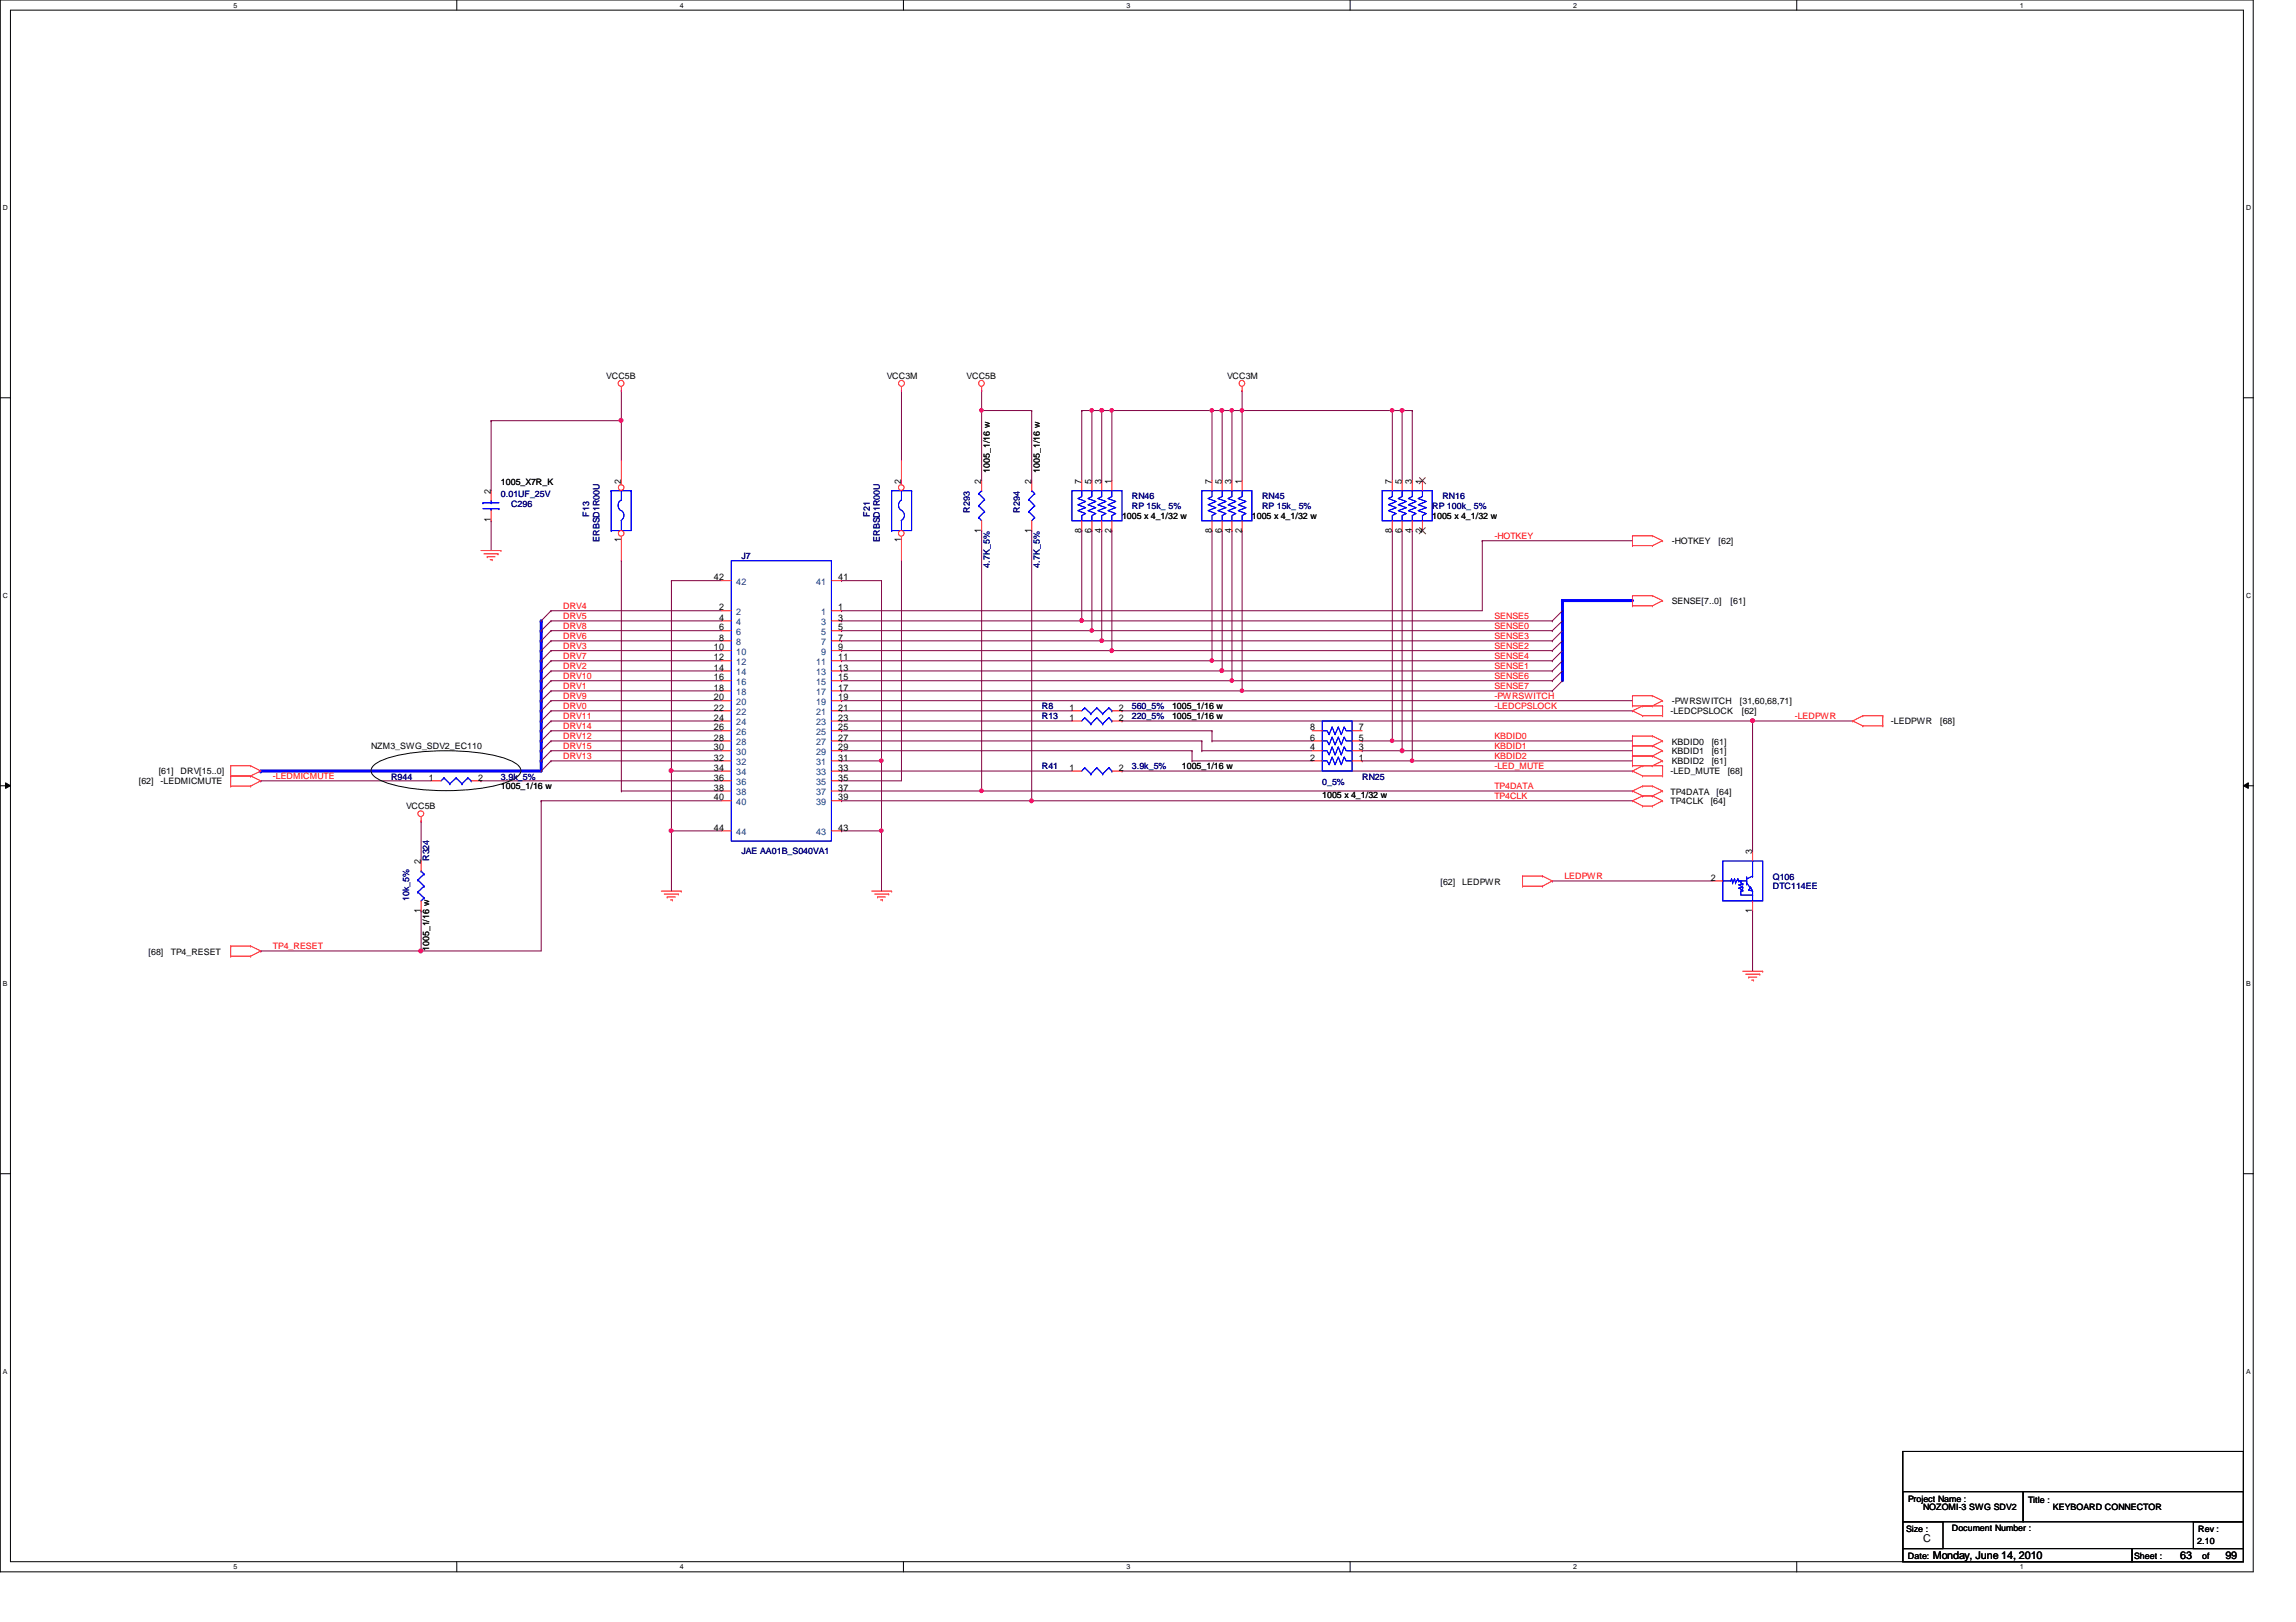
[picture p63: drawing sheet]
<svg xmlns="http://www.w3.org/2000/svg" width="297mm" height="210mm" viewBox="0 0 297 210" stroke-linecap="round" stroke-linejoin="round" font-family="sans-serif">
<defs><g id="words">
<g font-size="1.4">
<text x="248.8" y="199.5">C</text>
<text x="250.1" y="201.7">Monday, June 14, 2010</text>
<text x="282.1" y="201.7">63</text>
<text x="287.9" y="201.7">99</text>
</g>
<g font-size="1.2">
<text x="63.5" y="63.9" transform="rotate(-90 63.5 63.9)">2</text>
<text x="80.3" y="62.6" transform="rotate(-90 80.3 62.6)">2</text>
<text x="116.6" y="62.6" transform="rotate(-90 116.6 62.6)">2</text>
<text x="127" y="62.6" transform="rotate(-90 127 62.6)">2</text>
<text x="133.4" y="62.6" transform="rotate(-90 133.4 62.6)">2</text>
<text x="139.9" y="62.6" transform="rotate(-90 139.9 62.6)">7</text>
<text x="141.2" y="62.6" transform="rotate(-90 141.2 62.6)">5</text>
<text x="142.5" y="62.6" transform="rotate(-90 142.5 62.6)">3</text>
<text x="143.8" y="62.6" transform="rotate(-90 143.8 62.6)">1</text>
<text x="156.8" y="62.6" transform="rotate(-90 156.8 62.6)">7</text>
<text x="158.1" y="62.6" transform="rotate(-90 158.1 62.6)">5</text>
<text x="159.3" y="62.6" transform="rotate(-90 159.3 62.6)">3</text>
<text x="160.7" y="62.6" transform="rotate(-90 160.7 62.6)">1</text>
<text x="180.1" y="62.6" transform="rotate(-90 180.1 62.6)">7</text>
<text x="181.4" y="62.6" transform="rotate(-90 181.4 62.6)">5</text>
<text x="182.7" y="62.6" transform="rotate(-90 182.7 62.6)">3</text>
<text x="184" y="62.6" transform="rotate(-90 184 62.6)">1</text>
<text x="63.5" y="67.6" transform="rotate(-90 63.5 67.6)">1</text>
<text x="80.3" y="70.2" transform="rotate(-90 80.3 70.2)">1</text>
<text x="116.6" y="70.2" transform="rotate(-90 116.6 70.2)">1</text>
<text x="127" y="68.9" transform="rotate(-90 127 68.9)">1</text>
<text x="133.4" y="68.9" transform="rotate(-90 133.4 68.9)">1</text>
<text x="139.9" y="68.9" transform="rotate(-90 139.9 68.9)">8</text>
<text x="141.2" y="68.9" transform="rotate(-90 141.2 68.9)">6</text>
<text x="142.5" y="68.9" transform="rotate(-90 142.5 68.9)">4</text>
<text x="143.8" y="68.9" transform="rotate(-90 143.8 68.9)">2</text>
<text x="156.8" y="68.9" transform="rotate(-90 156.8 68.9)">8</text>
<text x="158.1" y="68.9" transform="rotate(-90 158.1 68.9)">6</text>
<text x="159.3" y="68.9" transform="rotate(-90 159.3 68.9)">4</text>
<text x="160.7" y="68.9" transform="rotate(-90 160.7 68.9)">2</text>
<text x="180.1" y="68.9" transform="rotate(-90 180.1 68.9)">8</text>
<text x="181.4" y="68.9" transform="rotate(-90 181.4 68.9)">6</text>
<text x="182.7" y="68.9" transform="rotate(-90 182.7 68.9)">4</text>
<text x="184" y="68.9" transform="rotate(-90 184 68.9)">2</text>
<text x="92.4" y="75.1">42</text>
<text x="108.5" y="75.1">41</text>
<text x="93" y="82.9">8</text>
<text x="93" y="81.6">6</text>
<text x="93" y="80.3">4</text>
<text x="93" y="79">2</text>
<text x="108.5" y="81.6">5</text>
<text x="108.5" y="79">1</text>
<text x="108.5" y="80.3">3</text>
<text x="108.5" y="82.9">7</text>
<text x="92.4" y="89.4">18</text>
<text x="92.4" y="88.1">16</text>
<text x="92.4" y="86.8">14</text>
<text x="92.4" y="85.5">12</text>
<text x="92.4" y="84.2">10</text>
<text x="108.5" y="89.4">17</text>
<text x="108.5" y="88.1">15</text>
<text x="108.5" y="86.8">13</text>
<text x="108.5" y="85.5">11</text>
<text x="108.5" y="84.2">9</text>
<text x="92.4" y="95.8">28</text>
<text x="92.4" y="94.5">26</text>
<text x="92.4" y="93.3">24</text>
<text x="92.4" y="91.9">22</text>
<text x="92.4" y="90.6">20</text>
<text x="108.5" y="95.8">27</text>
<text x="108.5" y="94.5">25</text>
<text x="108.5" y="93.3">23</text>
<text x="108.5" y="91.9">21</text>
<text x="108.5" y="90.6">19</text>
<text x="138.4" y="91.9">1</text>
<text x="138.4" y="93.3">1</text>
<text x="144.7" y="91.9">2</text>
<text x="144.7" y="93.3">2</text>
<text x="169.5" y="95.8">6</text>
<text x="169.5" y="94.5">8</text>
<text x="175.8" y="95.8">5</text>
<text x="175.8" y="94.5">7</text>
<text x="55.5" y="101">1</text>
<text x="61.8" y="101">2</text>
<text x="92.4" y="101">36</text>
<text x="92.4" y="99.7">34</text>
<text x="92.4" y="98.4">32</text>
<text x="92.4" y="97.1">30</text>
<text x="108.5" y="101">35</text>
<text x="108.5" y="99.7">33</text>
<text x="108.5" y="98.4">31</text>
<text x="108.5" y="97.1">29</text>
<text x="138.4" y="99.7">1</text>
<text x="144.7" y="99.7">2</text>
<text x="169.5" y="98.4">2</text>
<text x="169.5" y="97.1">4</text>
<text x="175.8" y="98.4">1</text>
<text x="175.8" y="97.1">3</text>
<text x="92.4" y="107.5">44</text>
<text x="92.4" y="103.6">40</text>
<text x="92.4" y="102.3">38</text>
<text x="108.5" y="107.5">43</text>
<text x="108.5" y="103.6">39</text>
<text x="108.5" y="102.3">37</text>
<text x="54.4" y="111.8" transform="rotate(-90 54.4 111.8)">2</text>
<text x="221.3" y="114">2</text>
<text x="226.7" y="110.5" transform="rotate(-90 226.7 110.5)">3</text>
<text x="54.4" y="118.1" transform="rotate(-90 54.4 118.1)">1</text>
<text x="226.7" y="118.1" transform="rotate(-90 226.7 118.1)">1</text>
</g>
<g font-size="1.2" fill="#004080">
<text x="95.2" y="75.7">42</text>
<text x="105.6" y="75.7">41</text>
<text x="95.2" y="83.5">8</text>
<text x="95.2" y="82.2">6</text>
<text x="95.2" y="80.9">4</text>
<text x="95.2" y="79.6">2</text>
<text x="106.3" y="82.2">5</text>
<text x="106.3" y="79.6">1</text>
<text x="106.3" y="80.9">3</text>
<text x="106.3" y="83.5">7</text>
<text x="95.2" y="90">18</text>
<text x="95.2" y="88.6">16</text>
<text x="95.2" y="87.4">14</text>
<text x="95.2" y="86.1">12</text>
<text x="95.2" y="84.8">10</text>
<text x="105.6" y="90">17</text>
<text x="105.6" y="88.6">15</text>
<text x="105.6" y="87.4">13</text>
<text x="105.6" y="86.1">11</text>
<text x="106.3" y="84.8">9</text>
<text x="95.2" y="95.1">26</text>
<text x="95.2" y="93.9">24</text>
<text x="95.2" y="92.5">22</text>
<text x="95.2" y="91.2">20</text>
<text x="105.6" y="95.1">25</text>
<text x="105.6" y="93.9">23</text>
<text x="105.6" y="92.5">21</text>
<text x="105.6" y="91.2">19</text>
<text x="95.2" y="101.6">36</text>
<text x="95.2" y="100.3">34</text>
<text x="95.2" y="99">32</text>
<text x="95.2" y="97.7">30</text>
<text x="95.2" y="96.4">28</text>
<text x="105.6" y="101.6">35</text>
<text x="105.6" y="100.3">33</text>
<text x="105.6" y="99">31</text>
<text x="105.6" y="97.7">29</text>
<text x="105.6" y="96.4">27</text>
<text x="95.2" y="104.2">40</text>
<text x="95.2" y="102.9">38</text>
<text x="105.6" y="104.2">39</text>
<text x="105.6" y="102.9">37</text>
<text x="95.2" y="108.1">44</text>
<text x="105.6" y="108.1">43</text>
</g>
<g font-size="1.1">
<text x="78.4" y="49.1">VCC5B</text>
<text x="114.7" y="49.1">VCC3M</text>
<text x="125" y="49.1">VCC5B</text>
<text x="158.7" y="49.1">VCC3M</text>
<text x="64.8" y="62.8">1005_X7R_K</text>
<text x="128.1" y="61.2" transform="rotate(-90 128.1 61.2)">1005_1/16 w</text>
<text x="134.5" y="61.2" transform="rotate(-90 134.5 61.2)">1005_1/16 w</text>
<text x="145.2" y="67.2">1005 x 4_1/32 w</text>
<text x="162" y="67.2">1005 x 4_1/32 w</text>
<text x="185.3" y="67.2">1005 x 4_1/32 w</text>
<text x="216.3" y="70.4">-HOTKEY</text>
<text x="222.3" y="70.4">[62]</text>
<text x="216.3" y="78.2">SENSE[7..0]</text>
<text x="223.9" y="78.2">[61]</text>
<text x="151.6" y="91.8">1005_1/16 w</text>
<text x="151.6" y="93.1">1005_1/16 w</text>
<text x="216.1" y="92.5">-LEDCPSLOCK</text>
<text x="216.3" y="91.1">-PWRSWITCH</text>
<text x="225.1" y="91.1">[31,60,68,71]</text>
<text x="225.3" y="92.5">[62]</text>
<text x="244.6" y="93.7">-LEDPWR</text>
<text x="251" y="93.7">[68]</text>
<text x="17.9" y="101.5">[62]</text>
<text x="20.5" y="100.2">[61]</text>
<text x="20.8" y="101.5">-LEDMICMUTE</text>
<text x="23.4" y="100.2">DRV[15..0]</text>
<text x="48" y="97">NZM3_SWG_SDV2_EC110</text>
<text x="152.9" y="99.6">1005_1/16 w</text>
<text x="216.1" y="100.2">-LED_MUTE</text>
<text x="216.3" y="96.4">KBDID0</text>
<text x="216.3" y="97.6">KBDID1</text>
<text x="216.3" y="98.9">KBDID2</text>
<text x="221.4" y="96.4">[61]</text>
<text x="221.4" y="97.6">[61]</text>
<text x="221.4" y="98.9">[61]</text>
<text x="223.5" y="100.2">[68]</text>
<text x="52.5" y="104.7">VCC5B</text>
<text x="64.8" y="102.2">1005_1/16 w</text>
<text x="171.1" y="103.2">1005 x 4_1/32 w</text>
<text x="216.1" y="104.1">TP4CLK</text>
<text x="216.1" y="102.8">TP4DATA</text>
<text x="221.3" y="104.1">[64]</text>
<text x="222.1" y="102.8">[64]</text>
<text x="186.3" y="114.5">[62]</text>
<text x="189.2" y="114.5">LEDPWR</text>
<text x="19.2" y="123.5">[68]</text>
<text x="22.1" y="123.5">TP4_RESET</text>
<text x="55.5" y="123.1" transform="rotate(-90 55.5 123.1)">1005_1/16 w</text>
<text x="246.8" y="194.4">Project Name :</text>
<text x="248.8" y="195.4">NOZOMI-3 SWG SDV2</text>
<text x="262.4" y="194.5">Title :</text>
<text x="265.6" y="195.4">KEYBOARD CONNECTOR</text>
<text x="246.6" y="198.3">Size :</text>
<text x="246.8" y="201.8">Date:</text>
<text x="252.5" y="198.2">Document Number :</text>
<text x="276.1" y="201.8">Sheet :</text>
<text x="284.3" y="199.8">2.10</text>
<text x="284.4" y="198.3">Rev :</text>
<text x="284.9" y="201.8">of</text>
</g>
<g font-size="1.1" fill="#000080">
<text x="64.8" y="64.3">0.01UF_25V</text>
<text x="66.1" y="65.6">C296</text>
<text x="146.4" y="64.6">RN46</text>
<text x="146.4" y="65.9">RP 15k_ 5%</text>
<text x="163.3" y="64.6">RN45</text>
<text x="163.3" y="65.9">RP 15k_ 5%</text>
<text x="185.3" y="65.9">RP 100k_ 5%</text>
<text x="186.6" y="64.6">RN16</text>
<text x="76.2" y="66.8" transform="rotate(-90 76.2 66.8)">F13</text>
<text x="77.6" y="70.1" transform="rotate(-90 77.6 70.1)">ERBSD1R00U</text>
<text x="112.5" y="66.8" transform="rotate(-90 112.5 66.8)">F21</text>
<text x="113.8" y="70.1" transform="rotate(-90 113.8 70.1)">ERBSD1R00U</text>
<text x="125.5" y="66.3" transform="rotate(-90 125.5 66.3)">R293</text>
<text x="131.9" y="66.3" transform="rotate(-90 131.9 66.3)">R294</text>
<text x="95.9" y="72.3">J7</text>
<text x="128.1" y="73.4" transform="rotate(-90 128.1 73.4)">4.7K_5%</text>
<text x="134.5" y="73.4" transform="rotate(-90 134.5 73.4)">4.7K_5%</text>
<text x="134.8" y="91.8">R8</text>
<text x="134.8" y="93.1">R13</text>
<text x="146.4" y="91.8">560_5%</text>
<text x="146.4" y="93.1">220_5%</text>
<text x="50.6" y="100.9">R944</text>
<text x="64.8" y="100.9">3.9k_5%</text>
<text x="134.8" y="99.6">R41</text>
<text x="146.4" y="99.6">3.9k_5%</text>
<text x="171.1" y="101.6">0_5%</text>
<text x="176.2" y="100.9">RN25</text>
<text x="55.5" y="111.4" transform="rotate(-90 55.5 111.4)">R324</text>
<text x="95.9" y="110.6">JAE AA01B_S040VA1</text>
<text x="229.4" y="113.8">Q106</text>
<text x="52.9" y="116.6" transform="rotate(-90 52.9 116.6)">10k_5%</text>
<text x="229.4" y="115.1">DTC114EE</text>
</g>
<g font-size="1.1" fill="#f00">
<text x="193.3" y="69.7">-HOTKEY</text>
<text x="72.9" y="78.8">DRV4</text>
<text x="72.9" y="80.1">DRV5</text>
<text x="72.9" y="81.4">DRV8</text>
<text x="72.9" y="82.7">DRV6</text>
<text x="72.9" y="83.9">DRV3</text>
<text x="193.3" y="80.1">SENSE5</text>
<text x="193.3" y="81.4">SENSE0</text>
<text x="193.3" y="82.7">SENSE3</text>
<text x="193.3" y="83.9">SENSE2</text>
<text x="72.9" y="85.3">DRV7</text>
<text x="72.9" y="86.6">DRV2</text>
<text x="72.9" y="87.8">DRV10</text>
<text x="72.9" y="89.2">DRV1</text>
<text x="193.3" y="85.3">SENSE4</text>
<text x="193.3" y="86.6">SENSE1</text>
<text x="193.3" y="87.8">SENSE6</text>
<text x="193.3" y="89.2">SENSE7</text>
<text x="72.9" y="90.4">DRV9</text>
<text x="72.9" y="91.7">DRV0</text>
<text x="72.9" y="93">DRV11</text>
<text x="72.9" y="94.3">DRV14</text>
<text x="72.9" y="95.6">DRV12</text>
<text x="193.3" y="91.7">-LEDCPSLOCK</text>
<text x="193.3" y="90.4">-PWRSWITCH</text>
<text x="193.3" y="95.6">KBDID0</text>
<text x="232.2" y="93">-LEDPWR</text>
<text x="35.3" y="100.8">-LEDMICMUTE</text>
<text x="72.9" y="96.9">DRV15</text>
<text x="72.9" y="98.2">DRV13</text>
<text x="193.3" y="99.5">-LED_MUTE</text>
<text x="193.3" y="96.9">KBDID1</text>
<text x="193.3" y="98.2">KBDID2</text>
<text x="193.3" y="102.1">TP4DATA</text>
<text x="193.3" y="103.4">TP4CLK</text>
<text x="202.4" y="113.7">LEDPWR</text>
<text x="35.3" y="122.8">TP4_RESET</text>
</g>
<g font-size=".9">
<text x="30.2" y="1">5</text>
<text x="88" y="1">4</text>
<text x="145.8" y="1">3</text>
<text x="203.5" y="1">2</text>
<text x="261.3" y="1">1</text>
<text x=".4" y="27.2">D</text>
<text x="290.6" y="27.2">D</text>
<text x=".4" y="77.3">C</text>
<text x="290.6" y="77.3">C</text>
<text x=".4" y="127.6">B</text>
<text x="290.6" y="127.6">B</text>
<text x=".4" y="177.8">A</text>
<text x="290.6" y="177.8">A</text>
<text x="30.2" y="203.1">5</text>
<text x="88" y="203.1">4</text>
<text x="145.8" y="203.1">3</text>
<text x="203.5" y="203.1">2</text>
<text x="261.3" y="203.1">1</text>
</g>
</g></defs>
<path d="M0 0h291.5v203.4h-291.5zM1.4 1.3h288.8v200.8h-288.8z" fill="none" stroke="#000" stroke-width=".13"/>
<g fill="#fff">
<path d="M30.2 .2h.5v1h-.5z"/>
<path d="M30.2 202.3h.5v1h-.5z"/>
</g>
<path d="M59.1 0v1.3M59.1 202.1v1.3" fill="none" stroke="#000" stroke-width=".13"/>
<g fill="#fff">
<path d="M88 .2h.5v1h-.5z"/>
<path d="M88 202.3h.5v1h-.5z"/>
</g>
<path d="M116.9 0v1.3M116.9 202.1v1.3" fill="none" stroke="#000" stroke-width=".13"/>
<g fill="#fff">
<path d="M145.8 .2h.5v1h-.5z"/>
<path d="M145.8 202.3h.5v1h-.5z"/>
</g>
<path d="M174.7 0v1.3M174.7 202.1v1.3" fill="none" stroke="#000" stroke-width=".13"/>
<g fill="#fff">
<path d="M203.5 .2h.5v1h-.5z"/>
<path d="M203.5 202.3h.5v1h-.5z"/>
</g>
<path d="M232.4 0v1.3M232.4 202.1v1.3" fill="none" stroke="#000" stroke-width=".13"/>
<g fill="#fff">
<path d="M261.3 .2h.5v1h-.5z"/>
<path d="M261.3 202.3h.5v1h-.5z"/>
<path d="M.4 26.4h.6v1h-.6z"/>
<path d="M290.6 26.4h.6v1h-.6z"/>
<path d="M.4 76.5h.6v1.1h-.6z"/>
<path d="M290.6 76.5h.6v1.1h-.6z"/>
</g>
<path d="M0 51.5h1.4M290.2 51.5h1.3" fill="none" stroke="#000" stroke-width=".13"/>
<g fill="#fff">
<path d="M.4 126.7h.6v1.1h-.6z"/>
<path d="M290.6 126.7h.6v1.1h-.6z"/>
</g>
<path d="M0 101.7h1.4M.7 101.3l.7 .4-.7 .3zM290.2 101.7l.7-.4v.7zM290.2 101.7h1.3" fill="none" stroke="#000" stroke-width=".13"/>
<path d="M.7 101.3l.7 .4-.7 .3zM290.2 101.7l.7-.4v.7z" fill="#000"/>
<g fill="#fff">
<path d="M.4 177h.5v1h-.5z"/>
<path d="M290.6 177h.5v1h-.5z"/>
</g>
<path d="M0 151.9h1.4M290.2 151.9h1.3" fill="none" stroke="#000" stroke-width=".13"/>
<path d="M116.6 50.5h.1M116.6 50.5v9.1M86.9 107.5h.1M86.9 107.5v7.8" fill="none" stroke="#800040" stroke-width=".13"/>
<circle cx="86.8" cy="107.5" r=".25" fill="#f0f"/>
<circle cx="86.8" cy="107.5" r=".25" fill="none" stroke="#f0f" stroke-width=".13"/>
<path d="M63.5 67.4h.1M63.5 67.4v3.8M86.9 75.1h.1M86.9 75.1h6.4M86.9 99.8h.1M86.9 99.8v7.7M86.9 107.5h.1M86.9 107.5h6.4" fill="none" stroke="#800040" stroke-width=".13"/>
<circle cx="86.8" cy="99.7" r=".26" fill="#f0f"/>
<circle cx="86.8" cy="99.7" r=".26" fill="none" stroke="#f0f" stroke-width=".13"/>
<g fill="none" stroke="#800040" stroke-width=".13">
<path d="M71.3 79h.1M71.3 79h22M86.9 75.1h.1M86.9 75.1v24.7M71.3 80.3h.1M71.3 81.6h.1M71.3 82.9h.1M71.3 84.2h.1M71.3 85.5h.1M71.3 86.8h.1M71.3 88.1h.1M71.3 89.4h.1"/>
<path d="M71.3 90.7h.1M71.3 92h.1M71.3 93.3h.1M71.3 94.6h.1M71.3 95.9h.1M71.3 97.2h.1M71.3 98.5h.1M71.3 80.3h22M71.3 81.6h22M71.3 82.9h22M71.3 84.2h22M71.3 85.5h22"/>
<path d="M71.3 86.8h22M71.3 88.1h22M71.3 89.4h22M71.3 90.7h22M71.3 92h22M71.3 93.3h22M71.3 94.6h22M71.3 95.9h22M71.3 97.2h22M71.3 98.5h22M86.9 99.8h.1M86.9 99.8h6.4"/>
</g>
<path d="M33.7 99.8h36.3" fill="none" stroke="#00f" stroke-width=".38"/>
<circle cx="33.7" cy="99.8" r=".19" fill="#00f"/>
<path d="M33.7 101h.1M33.7 101h22M62.2 101h.1M62.2 101h31.1M70 103.6h.1M70 103.6h23.3M70 103.6v19.5h-15.5M54.5 123.1h.1" fill="none" stroke="#800040" stroke-width=".13"/>
<circle cx="54.4" cy="123.1" r=".26" fill="#f0f"/>
<circle cx="54.4" cy="123.1" r=".26" fill="none" stroke="#f0f" stroke-width=".13"/>
<g fill="none" stroke="#800040" stroke-width=".13">
<path d="M63.5 54.4h.1M63.5 54.4h16.9M80.4 54.4h.1M80.4 54.4v5.2M80.4 72.6h.1M80.4 72.6v29.8M54.5 117.9h.1M54.5 106.3h.1M54.5 106.3v5.1M54.5 117.9v5.2h-20.8M80.4 102.4h.1M80.4 102.4h12.9"/>
<path d="M33.7 123.1h.1"/>
</g>
<circle cx="80.3" cy="54.4" r=".26" fill="#f0f"/>
<circle cx="80.3" cy="54.4" r=".26" fill="none" stroke="#f0f" stroke-width=".13"/>
<g fill="none" stroke="#800040" stroke-width=".13">
<path d="M63.5 54.4h.1M63.5 54.4v9.1M80.4 50.5h.1M80.4 50.5v3.9M108.9 75.1h.1M108.9 75.1h5.1M114 75.1h.1M114 75.1v23.4M116.6 72.6h.1M116.6 72.6v28.4h-7.7M108.9 101h.1M108.9 107.5h.1"/>
<path d="M108.9 107.5h5.1M114 107.5h.1M114 107.5v7.8"/>
</g>
<path d="M113.8 107.3h.4l.1 .2-.1 .2h-.2h-.2z" fill-rule="evenodd" fill="#f0f"/>
<path d="M113.8 107.3h.4l.1 .2-.1 .2h-.2h-.2z" fill="none" stroke="#f0f" stroke-width=".13"/>
<path d="M127 53.1h.1M127 53.1v9.1M108.9 98.5h.1M108.9 98.5h5.1" fill="none" stroke="#800040" stroke-width=".13"/>
<path d="M126.8 52.9h.3l.1 .2-.1 .2h-.1h-.2z" fill-rule="evenodd" fill="#f0f"/>
<path d="M126.8 52.9h.3l.1 .2-.1 .2h-.1h-.2z" fill="none" stroke="#f0f" stroke-width=".13"/>
<path d="M127 53.1h.1M127 50.5h.1M127 50.5v2.6M127 53.1h6.5M133.5 53.1h.1M133.5 53.1v9.1M127 68.7h.1M127 68.7v33.7h-18.1M133.5 68.7h.1M133.5 68.7v34.9h-24.6M108.9 102.4h.1M108.9 103.6h.1" fill="none" stroke="#800040" stroke-width=".13"/>
<path d="M202.1 77.7h9.1" fill="none" stroke="#00f" stroke-width=".38"/>
<circle cx="202.1" cy="77.7" r=".19" fill="#00f"/>
<path d="M108.9 79h.1M191.8 70h.1M191.8 70v9h-82.9M191.8 70h19.4M114 98.5h.1M114 98.5v9" fill="none" stroke="#800040" stroke-width=".13"/>
<path d="M113.8 98.3h.4l.1 .1-.1 .2-.2 .1-.2-.1z" fill-rule="evenodd" fill="#f0f"/>
<path d="M113.8 98.3h.4l.1 .1-.1 .2-.2 .1-.2-.1z" fill="none" stroke="#f0f" stroke-width=".13"/>
<path d="M140 80.3h.1M140 80.3h60.8" fill="none" stroke="#800040" stroke-width=".13"/>
<path d="M139.8 80.1h.1l.2 .1v.3l-.2 .1-.1-.1z" fill-rule="evenodd" fill="#f0f"/>
<path d="M139.8 80.1h.1l.2 .1v.3l-.2 .1-.1-.1z" fill="none" stroke="#f0f" stroke-width=".13"/>
<path d="M141.3 81.6h.1M141.3 81.6h59.5" fill="none" stroke="#800040" stroke-width=".13"/>
<path d="M141.1 81.4h.3l.1 .2-.1 .2h-.2h-.1z" fill-rule="evenodd" fill="#f0f"/>
<path d="M141.1 81.4h.3l.1 .2-.1 .2h-.2h-.1z" fill="none" stroke="#f0f" stroke-width=".13"/>
<path d="M142.5 82.9h.1M142.5 82.9h58.3" fill="none" stroke="#800040" stroke-width=".13"/>
<circle cx="142.5" cy="82.9" r=".25" fill="#f0f"/>
<circle cx="142.5" cy="82.9" r=".25" fill="none" stroke="#f0f" stroke-width=".13"/>
<path d="M143.8 84.2h.1M143.8 84.2h57" fill="none" stroke="#800040" stroke-width=".13"/>
<path d="M143.6 84l.2-.1 .2 .2v.3l-.2 .1-.2-.1z" fill-rule="evenodd" fill="#f0f"/>
<path d="M143.6 84l.2-.1 .2 .2v.3l-.2 .1-.2-.1z" fill="none" stroke="#f0f" stroke-width=".13"/>
<path d="M156.8 85.5h.1M156.8 85.5h44" fill="none" stroke="#800040" stroke-width=".13"/>
<path d="M156.6 85.3h.3l.1 .2-.1 .1-.1 .1-.2-.1z" fill-rule="evenodd" fill="#f0f"/>
<path d="M156.6 85.3h.3l.1 .2-.1 .1-.1 .1-.2-.1z" fill="none" stroke="#f0f" stroke-width=".13"/>
<path d="M158.1 86.8h.1M158.1 86.8h42.7" fill="none" stroke="#800040" stroke-width=".13"/>
<circle cx="158.1" cy="86.8" r=".26" fill="#f0f"/>
<circle cx="158.1" cy="86.8" r=".26" fill="none" stroke="#f0f" stroke-width=".13"/>
<path d="M159.4 88.1h.1M159.4 88.1h41.4" fill="none" stroke="#800040" stroke-width=".13"/>
<path d="M159.2 87.9h.3l.1 .2-.1 .1-.2 .1-.1-.1z" fill-rule="evenodd" fill="#f0f"/>
<path d="M159.2 87.9h.3l.1 .2-.1 .1-.2 .1-.1-.1z" fill="none" stroke="#f0f" stroke-width=".13"/>
<path d="M140 53.1h.1M140 53.1v9.1M141.3 53.1h.1M141.3 53.1h1.2M160.7 53.1h.1M160.7 53.1v9.1" fill="none" stroke="#800040" stroke-width=".13"/>
<path d="M160.5 52.9h.3l.1 .2-.1 .2h-.1h-.2z" fill-rule="evenodd" fill="#f0f"/>
<path d="M160.5 52.9h.3l.1 .2-.1 .2h-.1h-.2z" fill="none" stroke="#f0f" stroke-width=".13"/>
<path d="M159.4 53.1h.1M159.4 53.1v9.1" fill="none" stroke="#800040" stroke-width=".13"/>
<path d="M159.2 52.9h.3l.1 .2-.1 .2h-.2h-.1z" fill-rule="evenodd" fill="#f0f"/>
<path d="M159.2 52.9h.3l.1 .2-.1 .2h-.2h-.1z" fill="none" stroke="#f0f" stroke-width=".13"/>
<path d="M158.1 53.1h.1M158.1 53.1v9.1" fill="none" stroke="#800040" stroke-width=".13"/>
<circle cx="158.1" cy="53.1" r=".25" fill="#f0f"/>
<circle cx="158.1" cy="53.1" r=".25" fill="none" stroke="#f0f" stroke-width=".13"/>
<path d="M156.8 53.1h.1M156.8 53.1v9.1" fill="none" stroke="#800040" stroke-width=".13"/>
<path d="M156.6 52.9h.3l.1 .2-.1 .2h-.1h-.2z" fill-rule="evenodd" fill="#f0f"/>
<path d="M156.6 52.9h.3l.1 .2-.1 .2h-.1h-.2z" fill="none" stroke="#f0f" stroke-width=".13"/>
<path d="M143.8 53.1h.1M143.8 53.1v9.1" fill="none" stroke="#800040" stroke-width=".13"/>
<path d="M143.6 52.9h.4l.1 .2-.1 .2h-.2h-.2z" fill-rule="evenodd" fill="#f0f"/>
<path d="M143.6 52.9h.4l.1 .2-.1 .2h-.2h-.2z" fill="none" stroke="#f0f" stroke-width=".13"/>
<path d="M142.5 53.1h.1M142.5 53.1v9.1" fill="none" stroke="#800040" stroke-width=".13"/>
<circle cx="142.5" cy="53.1" r=".25" fill="#f0f"/>
<circle cx="142.5" cy="53.1" r=".25" fill="none" stroke="#f0f" stroke-width=".13"/>
<path d="M141.3 53.1h.1M141.3 53.1v9.1M160.7 53.1h.1M160.7 53.1h19.4" fill="none" stroke="#800040" stroke-width=".13"/>
<path d="M141.1 52.9h.3l.1 .2-.1 .2h-.2h-.1z" fill-rule="evenodd" fill="#f0f"/>
<path d="M141.1 52.9h.3l.1 .2-.1 .2h-.2h-.1z" fill="none" stroke="#f0f" stroke-width=".13"/>
<path d="M127 102.4h.1M127 102.4h84.2" fill="none" stroke="#800040" stroke-width=".13"/>
<path d="M126.8 102.2h.3l.1 .1-.1 .2-.1 .1-.2-.1z" fill-rule="evenodd" fill="#f0f"/>
<path d="M126.8 102.2h.3l.1 .1-.1 .2-.1 .1-.2-.1z" fill="none" stroke="#f0f" stroke-width=".13"/>
<path d="M133.5 103.6h.1M133.5 103.6h77.7" fill="none" stroke="#800040" stroke-width=".13"/>
<path d="M133.3 103.4h.1l.2 .1v.3l-.2 .1-.1-.1z" fill-rule="evenodd" fill="#f0f"/>
<path d="M133.3 103.4h.1l.2 .1v.3l-.2 .1-.1-.1z" fill="none" stroke="#f0f" stroke-width=".13"/>
<path d="M108.9 99.8h.1M108.9 99.8h29.8M145.2 99.8h.1M145.2 99.8h66M160.7 89.4h.1M160.7 89.4h40.1" fill="none" stroke="#800040" stroke-width=".13"/>
<path d="M160.5 89.2h.3l.1 .2-.1 .1-.1 .1-.2-.1z" fill-rule="evenodd" fill="#f0f"/>
<path d="M160.5 89.2h.3l.1 .2-.1 .1-.1 .1-.2-.1z" fill="none" stroke="#f0f" stroke-width=".13"/>
<path d="M181.4 53.1h.1M181.4 53.1v9.1M182.7 53.1h.1M182.7 53.1v9.1" fill="none" stroke="#800040" stroke-width=".13"/>
<circle cx="181.4" cy="53.1" r=".25" fill="#f0f"/>
<circle cx="181.4" cy="53.1" r=".25" fill="none" stroke="#f0f" stroke-width=".13"/>
<path d="M180.1 53.1h.1M180.1 53.1v9.1M181.4 53.1h.1M181.4 53.1h1.3" fill="none" stroke="#800040" stroke-width=".13"/>
<path d="M179.9 52.9h.4v.2v.2h-.2h-.2z" fill-rule="evenodd" fill="#f0f"/>
<path d="M179.9 52.9h.4v.2v.2h-.2h-.2z" fill="none" stroke="#f0f" stroke-width=".13"/>
<g fill="none" stroke="#800040" stroke-width=".13">
<path d="M140 53.1h.1M140 53.1h1.3M142.5 53.1h.1M143.8 53.1h.1M156.8 53.1h.1M158.1 53.1h.1M159.4 53.1h.1M160.7 50.5h.1M160.7 50.5v2.6h-18.2M180.1 53.1h.1M180.1 53.1h1.3M140 68.7h.1"/>
<path d="M140 68.7v11.6h-31.1M141.3 68.7h.1M141.3 68.7v12.9h-32.4M142.5 68.7h.1M142.5 68.7v14.2h-33.6M143.8 68.7h.1M143.8 68.7v15.5h-34.9M156.8 68.7h.1M156.8 68.7v16.8h-47.9M158.1 68.7h.1M158.1 68.7v18.1h-49.2M159.4 68.7h.1"/>
<path d="M159.4 68.7v19.4h-50.5M160.7 68.7h.1M160.7 68.7v20.7h-51.8M108.9 92h.1M108.9 93.3h.1M108.9 90.7h.1M108.9 81.6h.1M108.9 89.4h.1M108.9 82.9h.1M108.9 84.2h.1M108.9 85.5h.1M108.9 86.8h.1"/>
<path d="M108.9 88.1h.1M108.9 80.3h.1M108.9 92h29.8M108.9 93.3h29.8M108.9 90.7h102.3M145.2 92h.1M145.2 92h66M156.8 95.9h.1M156.8 95.9h13M226.7 93.3h.1M226.7 93.3h13M226.7 93.3v16.8"/>
</g>
<circle cx="226.7" cy="93.3" r=".26" fill="#f0f"/>
<circle cx="226.7" cy="93.3" r=".26" fill="none" stroke="#f0f" stroke-width=".13"/>
<g fill="none" stroke="#800040" stroke-width=".13">
<path d="M108.9 94.6h.1M108.9 97.2h.1M108.9 95.9h.1M108.9 94.6h47.9M108.9 97.2h45.3M108.9 95.9h46.6M154.2 97.2h.1M154.2 98.5h.1M154.2 97.2v1.3M154.2 98.5h15.6M155.5 97.2h.1M155.5 95.9h.1"/>
<path d="M155.5 97.2h14.3M155.5 95.9v1.3M156.8 94.6h.1M156.8 94.6v1.3M180.1 95.9h.1M180.1 95.9h31.1"/>
</g>
<path d="M179.9 95.7h.4v.1v.2l-.2 .1-.2-.1z" fill-rule="evenodd" fill="#f0f"/>
<path d="M179.9 95.7h.4v.1v.2l-.2 .1-.2-.1z" fill="none" stroke="#f0f" stroke-width=".13"/>
<path d="M181.4 97.2h.1M181.4 97.2h29.8" fill="none" stroke="#800040" stroke-width=".13"/>
<circle cx="181.4" cy="97.2" r=".26" fill="#f0f"/>
<circle cx="181.4" cy="97.2" r=".26" fill="none" stroke="#f0f" stroke-width=".13"/>
<path d="M182.7 98.5h.1M182.7 98.5h28.5" fill="none" stroke="#800040" stroke-width=".13"/>
<path d="M182.5 98.3h.3l.1 .1-.1 .2-.1 .1-.2-.1z" fill-rule="evenodd" fill="#f0f"/>
<path d="M182.5 98.3h.3l.1 .1-.1 .2-.1 .1-.2-.1z" fill="none" stroke="#f0f" stroke-width=".13"/>
<g fill="none" stroke="#800040" stroke-width=".13">
<path d="M180.1 68.7h.1M180.1 68.7v27.2h-3.9M181.4 68.7h.1M181.4 68.7v28.5h-5.2M182.7 68.7h.1M182.7 68.7v29.8h-6.5M145.2 93.3h.1M145.2 93.3h81.5M176.2 95.9h.1M176.2 97.2h.1M176.2 98.5h.1M200.8 114h.1"/>
<path d="M200.8 114h20.8M226.7 117.9h.1M226.7 117.9v7.8"/>
</g>
<path d="M70 98.5v1.3" fill="none" stroke="#00f" stroke-width=".38"/>
<circle cx="70" cy="98.5" r=".19" fill="#00f"/>
<path d="M202.1 86.8v1.3" fill="none" stroke="#00f" stroke-width=".38"/>
<circle cx="202.1" cy="86.8" r=".19" fill="#00f"/>
<path d="M70 85.5v1.3" fill="none" stroke="#00f" stroke-width=".38"/>
<circle cx="70" cy="85.5" r=".19" fill="#00f"/>
<path d="M70 81.6v1.3" fill="none" stroke="#00f" stroke-width=".38"/>
<circle cx="70" cy="81.6" r=".19" fill="#00f"/>
<path d="M70 80.3v1.3" fill="none" stroke="#00f" stroke-width=".38"/>
<circle cx="70" cy="80.3" r=".19" fill="#00f"/>
<path d="M70 84.2v1.3" fill="none" stroke="#00f" stroke-width=".38"/>
<circle cx="70" cy="84.2" r=".19" fill="#00f"/>
<path d="M70 82.9v1.3" fill="none" stroke="#00f" stroke-width=".38"/>
<circle cx="70" cy="82.9" r=".19" fill="#00f"/>
<path d="M70 88.1v1.3" fill="none" stroke="#00f" stroke-width=".38"/>
<circle cx="70" cy="88.1" r=".19" fill="#00f"/>
<path d="M70 86.8v1.3" fill="none" stroke="#00f" stroke-width=".38"/>
<circle cx="70" cy="86.8" r=".19" fill="#00f"/>
<path d="M70 94.6v1.3" fill="none" stroke="#00f" stroke-width=".38"/>
<circle cx="70" cy="94.6" r=".19" fill="#00f"/>
<path d="M70 90.7v1.3" fill="none" stroke="#00f" stroke-width=".38"/>
<circle cx="70" cy="90.7" r=".19" fill="#00f"/>
<path d="M70 89.4v1.3" fill="none" stroke="#00f" stroke-width=".38"/>
<circle cx="70" cy="89.4" r=".19" fill="#00f"/>
<path d="M70 93.3v1.3" fill="none" stroke="#00f" stroke-width=".38"/>
<circle cx="70" cy="93.3" r=".19" fill="#00f"/>
<path d="M70 92v1.3" fill="none" stroke="#00f" stroke-width=".38"/>
<circle cx="70" cy="92" r=".19" fill="#00f"/>
<path d="M70 97.2v1.3" fill="none" stroke="#00f" stroke-width=".38"/>
<circle cx="70" cy="97.2" r=".19" fill="#00f"/>
<path d="M70 95.9v1.3" fill="none" stroke="#00f" stroke-width=".38"/>
<circle cx="70" cy="95.9" r=".19" fill="#00f"/>
<path d="M202.1 85.5v1.3" fill="none" stroke="#00f" stroke-width=".38"/>
<circle cx="202.1" cy="85.5" r=".19" fill="#00f"/>
<path d="M202.1 79v1.3" fill="none" stroke="#00f" stroke-width=".38"/>
<circle cx="202.1" cy="79" r=".19" fill="#00f"/>
<path d="M202.1 77.7v1.3" fill="none" stroke="#00f" stroke-width=".38"/>
<circle cx="202.1" cy="77.7" r=".19" fill="#00f"/>
<path d="M202.1 81.6v1.3" fill="none" stroke="#00f" stroke-width=".38"/>
<circle cx="202.1" cy="81.6" r=".19" fill="#00f"/>
<path d="M202.1 80.3v1.3" fill="none" stroke="#00f" stroke-width=".38"/>
<circle cx="202.1" cy="80.3" r=".19" fill="#00f"/>
<path d="M202.1 84.2v1.3" fill="none" stroke="#00f" stroke-width=".38"/>
<circle cx="202.1" cy="84.2" r=".19" fill="#00f"/>
<path d="M202.1 82.9v1.3" fill="none" stroke="#00f" stroke-width=".38"/>
<circle cx="202.1" cy="82.9" r=".19" fill="#00f"/>
<g fill="none" stroke="#f00" stroke-width=".13">
<path d="M80.4 50.5h.1M80.4 50v.5M116.6 50.5h.1M116.6 50v.5M127 50.5h.1M127 50v.5M160.7 50.5h.1M160.7 50v.5M62.2 71.2h2.6M62.6 71.7h1.8M63 72.1h.1M63 72.1h1"/>
<path d="M63.4 72.4h.3M63.7 72.4h.1M64.4 71.7h.1M64.8 71.2h.1M93.3 79h1.3M93.3 75.1h1.3M107.6 79h1.3M107.6 75.1h1.3M211.2 77.1h.1M211.2 78.4h.1M211.2 69.3h.1M211.2 70.6h.1"/>
<path d="M211.2 77.1h2.6M211.2 69.3v1.3M211.2 77.1v1.3M211.2 78.4h2.6M211.2 69.3h2.6M211.2 70.6h2.6M213.8 77.1h.1M213.8 78.4h.1M213.8 69.3h.1M213.8 70.6h.1M213.8 77.1l1.3 .6M213.8 69.3l1.3 .7"/>
<path d="M215.1 77.7h.1M215.1 70h.1M215.1 77.7l-1.3 .7M215.1 70l-1.3 .6M29.8 99.1h.1M29.8 99.1h2.6M29.8 99.1v2.6M32.4 99.1h.1M32.4 99.1l1.3 .7M33.7 99.8h.1M33.7 99.8l-1.3 .6M93.3 81.6h1.3"/>
<path d="M93.3 99.8h1.3M93.3 98.5h1.3M93.3 97.2h1.3M93.3 95.9h1.3M93.3 94.6h1.3M93.3 93.3h1.3M93.3 92h1.3M93.3 90.7h1.3M93.3 89.4h1.3M93.3 88.1h1.3M93.3 86.8h1.3M93.3 85.5h1.3"/>
<path d="M93.3 84.2h1.3M93.3 82.9h1.3M93.3 80.3h1.3M107.6 81.6h1.3M107.6 99.8h1.3M107.6 98.5h1.3M107.6 97.2h1.3M107.6 95.9h1.3M107.6 94.6h1.3M107.6 93.3h1.3M107.6 92h1.3M107.6 90.7h1.3"/>
<path d="M107.6 89.4h1.3M107.6 88.1h1.3M107.6 86.8h1.3M107.6 85.5h1.3M107.6 84.2h1.3M107.6 82.9h1.3M107.6 80.3h1.3M211.2 99.8h.1M211.2 90h.1M211.2 91.4h.1M211.2 92h.1M211.2 95.2h.1"/>
<path d="M211.2 96.5h.1M211.2 97.8h.1M211.2 99.1h.1M211.2 90v1.4M211.2 95.2v3.9M211.2 99.1h3.9M211.2 99.8l1.3 .6M211.2 90h2.6M211.2 91.4h3.9M211.2 92l1.3 .6M211.2 95.2h2.6M211.2 96.5h2.6"/>
<path d="M211.2 97.8h2.6M212.5 99.1h.1M212.5 91.4h.1M212.5 92.6h.1M212.5 99.1l-1.3 .7M212.5 91.4l-1.3 .6M212.5 92.6h2.6M213.8 90h.1M213.8 91.4h.1M213.8 95.2h.1M213.8 96.5h.1M213.8 97.8h.1"/>
<path d="M213.8 99.1h.1M213.8 90l1.3 .7M213.8 95.2l1.3 .7M213.8 96.5l1.3 .7M213.8 97.8l1.3 .7M215.1 99.1h.1M215.1 90.7h.1M215.1 91.4h.1M215.1 92.6h.1M215.1 95.9h.1M215.1 97.2h.1M215.1 98.5h.1"/>
<path d="M215.1 91.4v1.2M215.1 99.1v1.3M215.1 90.7l-1.3 .7M215.1 95.9l-1.3 .6M215.1 97.2l-1.3 .6M215.1 98.5l-1.3 .6M239.7 93.3h.1M239.7 93.3l1.3 .6M241 92.6h.1M241 93.9h.1M241 92.6h2.6M241 92.6l-1.3 .7"/>
<path d="M241 93.9h2.6M243.6 92.6h.1M243.6 93.9h.1M243.6 92.6v1.3M29.8 100.4h.1M29.8 101.7h.1M29.8 100.4h2.6M29.8 101.7h2.6M32.4 100.4h.1M32.4 101.7h.1M32.4 100.4l1.3 .6M33.7 101h.1"/>
<path d="M33.7 101l-1.3 .7M54.5 106.3h.1M54.5 105.7v.6M85.6 115.3h2.5M85.9 115.7h1.9M86.3 116.1h.1M86.3 116.1h1.1M86.7 116.5h.3M87 116.5h.1M87.8 115.7h.1M88.1 115.3h.1M93.3 107.5h1.3"/>
<path d="M93.3 103.6h1.3M93.3 102.4h1.3M93.3 101h1.3M107.6 107.5h1.3M107.6 103.6h1.3M107.6 102.4h1.3M107.6 101h1.3M112.8 115.3h2.6M113.2 115.7h1.8M113.5 116.1h.1M113.5 116.1h1.1M113.9 116.5h.3"/>
<path d="M114.2 116.5h.1M115 115.7h.1M115.4 115.3h.1M197 113.4h.1M197 114.7h.1M197 113.4h2.6M197 113.4v1.3M197 114.7h2.6M199.6 113.4h.1M199.6 114.7h.1M199.6 113.4l1.2 .6M200.8 114h.1"/>
<path d="M200.8 114l-1.2 .7M211.2 103.6h.1M211.2 102.4h.1M211.2 103.6l1.3 .7M211.2 102.4l1.3 .6M212.5 100.4h.1M212.5 103h.1M212.5 104.3h.1M212.5 101.7h.1M212.5 100.4h2.6M212.5 101.7h1.3M212.5 103l-1.3 .6"/>
<path d="M212.5 103h1.3M212.5 104.3h1.3M212.5 101.7l-1.3 .7M213.8 103h.1M213.8 104.3h.1M213.8 101.7h.1M213.8 103l1.3 .6M213.8 101.7l1.3 .7M215.1 100.4h.1M215.1 103.6h.1M215.1 102.4h.1M215.1 103.6l-1.3 .7"/>
<path d="M215.1 102.4l-1.3 .6M29.8 122.4h.1M29.8 123.7h.1M29.8 122.4v1.3M29.8 122.4h2.6M29.8 123.7h2.6M32.4 122.4h.1M32.4 123.7h.1M32.4 122.4l1.3 .7M33.7 123.1h.1M33.7 123.1l-1.3 .6M225.5 125.7h2.5"/>
<path d="M225.8 126.1h1.9M226.2 126.4h.1M226.2 126.4h1.1M226.6 126.8h.3M226.9 126.8h.1M227.7 126.1h.1M228 125.7h.1"/>
<circle cx="80.3" cy="49.6" r=".38"/>
<circle cx="116.6" cy="49.6" r=".38"/>
<circle cx="127" cy="49.6" r=".38"/>
<circle cx="160.7" cy="49.6" r=".38"/>
<circle cx="54.4" cy="105.3" r=".37"/>
</g>
<g fill="none" stroke="#800040" stroke-width=".13">
<path d="M71.3 79l-1.3 1.3M202.1 79l-1.3 1.3M70 80.3h.1M70 81.6h.1M70 82.9h.1M70 84.2h.1M70 85.5h.1M70 86.8h.1M70 88.1h.1M70 89.4h.1M70 90.7h.1M70 92h.1"/>
<path d="M70 93.3h.1M70 94.6h.1M70 95.9h.1M70 97.2h.1M70 98.5h.1M70 99.8h.1M71.3 80.3l-1.3 1.3M71.3 81.6l-1.3 1.3M71.3 82.9l-1.3 1.3M71.3 84.2l-1.3 1.3M71.3 85.5l-1.3 1.3M71.3 86.8l-1.3 1.3"/>
<path d="M71.3 88.1l-1.3 1.3M71.3 89.4l-1.3 1.3M71.3 90.7l-1.3 1.3M71.3 92l-1.3 1.3M71.3 93.3l-1.3 1.3M71.3 94.6l-1.3 1.3M71.3 95.9l-1.3 1.3M71.3 97.2l-1.3 1.3M71.3 98.5l-1.3 1.3M200.8 86.8h.1M200.8 85.5h.1M200.8 88.1h.1"/>
<path d="M200.8 80.3h.1M200.8 81.6h.1M200.8 82.9h.1M200.8 84.2h.1M200.8 89.4h.1M202.1 85.5l-1.3 1.3M202.1 84.2l-1.3 1.3M202.1 86.8l-1.3 1.3M202.1 80.3l-1.3 1.3M202.1 81.6l-1.3 1.3M202.1 82.9l-1.3 1.3M202.1 88.1l-1.3 1.3"/>
</g>
<path d="M48.4 99a10.8 10.8 0 0 1 5.2-1.6 31.5 31.5 0 0 1 11.4 .6 4 4 0 0 1 2.3 1.4l.1 .3a2.03 2.03 0 0 1-1.6 1.4 26.4 26.4 0 0 1-10.9 1.1 16 16 0 0 1-6-1.4 1.11 1.11 0 0 1-.8-1.4zM246.2 196.9h5.2v3.5h-5.2zM246.2 193h15.5v3.9h-15.5zM246.2 187.8h44v14.3h-44zM261.7 193h28.5v3.9h-28.5zM283.8 196.9h6.4v3.5h-6.4zM246.2 200.4h29.6v1.7h-29.6zM275.8 200.4h14.4v1.7h-14.4z" fill="none" stroke="#000" stroke-width=".13"/>
<g fill="none" stroke="#00f" stroke-width=".13">
<path d="M79.1 68.7h.1M79.1 63.5h.1M79.1 63.5h2.6M79.1 63.5v5.2M80.3 64.7a.79 .79 0 0 0 0 1.4M80.4 66.1a.74 .74 0 0 1-.1 1.3M80.4 63.5h.1M80.4 68.7h.1M80.4 63.5v1.3M80.4 67.4v1.3M81.7 63.5h.1M81.7 63.5v5.2h-2.6"/>
<path d="M94.6 72.6h13v36.2h-13z"/>
</g>
<circle cx="80.4" cy="63.1" r=".37" fill="#fff"/>
<g fill="none" stroke="#f00" stroke-width=".13">
<path d="M80.4 59.6v3.1"/>
<circle cx="80.4" cy="63.1" r=".37"/>
</g>
<circle cx="80.4" cy="69" r=".37" fill="#fff"/>
<g fill="none" stroke="#f00" stroke-width=".13">
<path d="M63.5 63.5v1.3M63.5 66.1v1.3M80.4 69.4v3.2M180.1 62.2v1.3M180.1 67.4v1.3M181.4 62.2v1.3M181.4 67.4v1.3M182.7 62.2v1.3M182.7 67.4v1.3M184 62.2v1.3M184 67.4v1.3M138.7 92h1.3"/>
<path d="M138.7 99.8h1.3M138.7 93.3h1.3M143.8 92h1.4M143.8 99.8h1.4M143.8 93.3h1.4M55.7 101h1.4M61 101h1.2"/>
<circle cx="80.4" cy="69" r=".37"/>
</g>
<g fill="none" stroke="#00f" stroke-width=".13">
<path d="M62.5 65.1h.1M62.5 65.1h2.1M62.5 65.8h2.1M63.5 65.8h.1M63.5 65.1h.1M63.5 64.8v.3M63.5 65.8v.3M64.6 65.8h.1M115.4 68.7h.1M115.4 63.5h.1M115.4 63.5h2.5M115.4 63.5v5.2"/>
<path d="M116.6 64.7a.85 .85 0 0 0 .2 1.5 .72 .72 0 0 1-.2 1.2M116.6 63.5h.1M116.6 68.7h.1M116.6 63.5v1.3M116.6 67.4v1.3M117.9 63.5h.1M117.9 63.5v5.2h-2.5M178.8 63.5h6.5v3.9h-6.5zM180.1 63.5v.8l-.5 .2 1 .4-1 .4 1 .4-1 .4 1 .4-.5 .2v.7M181.4 63.5v.8l-.5 .2 1 .4-1 .4 1 .4-1 .4 1 .4-.5 .2v.7M182.7 63.5v.8l-.5 .2 1 .4-1 .4 1 .4-1 .4 1 .4-.5 .2v.7M184 63.5v.8l-.5 .2 1 .4-1 .4 1 .4-1 .4 1 .4-.5 .2v.7"/>
<path d="M140.3 91.6h.1M140.3 99.4h.1M140.3 92.9h.1M140.3 91.6l-.3 .4M140.3 91.6l.8 .8M140.3 99.4l-.3 .4M140.3 99.4l.8 .8M140.3 92.9l-.3 .4M140.3 92.9l.8 .8M141.1 92.4h.1M141.1 93.7h.1M141.9 91.6h.1"/>
<path d="M141.9 99.4h.1M141.9 92.9h.1M141.9 91.6l-.8 .8M141.9 91.6l.8 .8M141.9 99.4l-.8 .8M141.9 99.4l.8 .8M141.9 92.9l-.8 .8M141.9 92.9l.8 .8M142.7 92.4h.1M142.7 93.7h.1M143.5 91.6h.1M143.5 99.4h.1"/>
<path d="M143.5 92.9h.1M143.5 91.6l-.8 .8M143.5 91.6l.3 .4M143.5 99.4l-.8 .8M143.5 99.4l.3 .4M143.5 92.9l-.8 .8M143.5 92.9l.3 .4M143.8 92h.1M143.8 99.8h.1M143.8 93.3h.1M57.4 100.7h.1M57.4 100.7l-.3 .3"/>
<path d="M57.4 100.7l.8 .7M58.2 101.4h.1M59 100.7h.1M59 100.7l-.8 .7M59 100.7l.8 .7M59.8 101.4h.1M60.5 100.7h.1M60.5 100.7l-.7 .7M60.5 100.7l.5 .3M61 101h.1M141.1 100.2h.1M142.7 100.2h.1"/>
</g>
<path d="M183.6 61.8l.8 .8M183.6 68.3l.8 .8M184.4 61.8l-.8 .8M184.4 68.3l-.8 .8" fill="none" stroke="#804000" stroke-width=".13"/>
<circle cx="116.6" cy="63.1" r=".37" fill="#fff"/>
<g fill="none" stroke="#f00" stroke-width=".13">
<path d="M116.6 59.6v3.1"/>
<circle cx="116.6" cy="63.1" r=".37"/>
</g>
<circle cx="116.6" cy="69" r=".37" fill="#fff"/>
<g fill="none" stroke="#f00" stroke-width=".13">
<path d="M116.6 69.4v3.2M127 62.2v1.3M127 67.4v1.3M133.5 62.2v1.3M133.5 67.4v1.3M140 62.2v1.3M140 67.4v1.3M141.3 62.2v1.3M141.3 67.4v1.3M142.5 62.2v1.3M142.5 67.4v1.3M143.8 62.2v1.3"/>
<path d="M143.8 67.4v1.3M156.8 62.2v1.3M156.8 67.4v1.3M158.1 62.2v1.3M158.1 67.4v1.3M159.4 62.2v1.3M159.4 67.4v1.3M160.7 62.2v1.3M160.7 67.4v1.3M169.8 98.5h1.3M169.8 97.2h1.3M169.8 95.9h1.3"/>
<path d="M169.8 94.6h1.3M174.9 98.5h1.3M174.9 97.2h1.3M174.9 95.9h1.3M174.9 94.6h1.3M54.5 111.4v1.3M54.5 116.6v1.3M221.6 114h1.3M226.7 110.1v1.3M226.7 116.6v1.3"/>
<circle cx="116.6" cy="69" r=".37"/>
</g>
<g fill="none" stroke="#00f" stroke-width=".13">
<path d="M126.6 67h.1M126.6 65.4h.1M126.6 63.9h.1M126.6 67l.4 .4M126.6 65.4l.8 .8M126.6 63.9l.8 .7M127 63.5h.1M127 63.5l-.4 .4M127.4 66.2h.1M127.4 64.6h.1M127.4 66.2l-.8 .8M127.4 64.6l-.8 .8"/>
<path d="M133.1 66.2h.1M133.1 64.6h.1M133.1 66.2l.8 .8M133.1 64.6l.8 .8M133.5 63.5h.1M133.5 63.5l.4 .4M133.9 67h.1M133.9 65.4h.1M133.9 63.9h.1M133.9 67l-.4 .4M133.9 65.4l-.8 .8M133.9 63.9l-.8 .7"/>
<path d="M138.7 63.5h6.5v3.9h-6.5zM140 63.5v.8l-.6 .2 1.1 .4-1.1 .4 1.1 .4-1.1 .4 1.1 .4-.5 .2v.7M141.3 63.5v.8l-.5 .2 1 .4-1 .4 1 .4-1 .4 1 .4-.5 .2v.7M142.5 63.5v.8l-.5 .2 1.1 .4-1.1 .4 1.1 .4-1.1 .4 1.1 .4-.6 .2v.7M143.8 63.5v.8l-.5 .2 1.1 .4-1.1 .4 1.1 .4-1.1 .4 1.1 .4-.6 .2v.7M155.5 63.5h6.5v3.9h-6.5zM156.8 63.5v.8l-.5 .2 1 .4-1 .4 1 .4-1 .4 1 .4-.5 .2v.7M158.1 63.5v.8l-.5 .2 1 .4-1 .4 1 .4-1 .4 1 .4-.5 .2v.7M159.4 63.5v.8l-.5 .2 1 .4-1 .4 1 .4-1 .4 1 .4-.5 .2v.7M160.7 63.5v.8l-.5 .2 1 .4-1 .4 1 .4-1 .4 1 .4-.5 .2v.7M171.1 93.3h3.8v6.5h-3.8zM171.1 98.5h.6l.3 .5 .3-1 .4 1 .4-1 .4 1 .4-1 .3 .5h.7"/>
<path d="M171.1 97.2h.6l.3 .5 .3-1.1 .4 1.1 .4-1.1 .4 1.1 .4-1.1 .3 .6h.7M171.1 95.9h.6l.3 .5 .3-1 .4 1 .4-1 .4 1 .4-1 .3 .5h.7M171.1 94.6h.6l.3 .5 .3-1 .4 1 .4-1 .4 1 .4-1 .3 .5h.7M54.1 115.4h.1M54.1 113.9h.1M54.1 115.4l.8 .8M54.1 113.9l.8 .8M54.5 112.7h.1M54.5 112.7l.4 .4M54.9 116.2h.1M54.9 114.7h.1M54.9 113.1h.1"/>
<path d="M54.9 116.2l-.4 .4M54.9 114.7l-.8 .7M54.9 113.1l-.8 .8M222.9 111.4h5.1v5.2h-5.1zM222.9 114h.1M224 113.7h.1M224 113.7l-.1 .3h-1M224 113.7l.2 .6M224.2 114.3h.1M224.4 113.7h.1M224.4 113.7l.1 .6M224.4 113.7l-.2 .6"/>
<path d="M224.5 114.3h.1M224.8 113.7h.1M224.8 113.7l.2 .3M224.8 113.7l-.3 .6M225 114h.1M225 114h1M225.2 114h.1M225.2 115.3h.1M225.2 114v.3l.3 .1M225.2 115.3v.5h1.5M225.5 114.4h.1M225.5 115.2h.1"/>
<path d="M225.5 114.8h.1M225.5 114.8l-.5 .1 .5 .3M225.5 114.4l-.5 .1 .5 .3M225.5 115.2l-.3 .1M226 113.5h.1M226 114.3h.1M226 114h.1M226 113.5v1M226 114.3l.7 1M226.5 114.8h.1M226.5 114.8l-.3 .4 .5 .1M226.5 114.8l.2 .5"/>
<path d="M226.7 116.6h.1M226.7 113.4h.1M226.7 115.3h.1M226.7 115.8h.1M226.7 111.4v2M226.7 115.3v1.3M226.7 113.4l-.7 .3"/>
</g>
<circle cx="86.8" cy="107.5" r=".25" fill="#f0f"/>
<circle cx="86.8" cy="107.5" r=".25" fill="none" stroke="#f0f" stroke-width=".13"/>
<circle cx="86.8" cy="99.7" r=".26" fill="#f0f"/>
<circle cx="86.8" cy="99.7" r=".26" fill="none" stroke="#f0f" stroke-width=".13"/>
<circle cx="54.4" cy="123.1" r=".26" fill="#f0f"/>
<circle cx="54.4" cy="123.1" r=".26" fill="none" stroke="#f0f" stroke-width=".13"/>
<circle cx="80.3" cy="54.4" r=".26" fill="#f0f"/>
<circle cx="80.3" cy="54.4" r=".26" fill="none" stroke="#f0f" stroke-width=".13"/>
<path d="M113.8 107.3h.4l.1 .2-.1 .2h-.2h-.2z" fill-rule="evenodd" fill="#f0f"/>
<path d="M113.8 107.3h.4l.1 .2-.1 .2h-.2h-.2z" fill="none" stroke="#f0f" stroke-width=".13"/>
<path d="M126.8 52.9h.3l.1 .2-.1 .2h-.1h-.2z" fill-rule="evenodd" fill="#f0f"/>
<path d="M126.8 52.9h.3l.1 .2-.1 .2h-.1h-.2z" fill="none" stroke="#f0f" stroke-width=".13"/>
<path d="M113.8 98.3h.4l.1 .1-.1 .2-.2 .1-.2-.1z" fill-rule="evenodd" fill="#f0f"/>
<path d="M113.8 98.3h.4l.1 .1-.1 .2-.2 .1-.2-.1z" fill="none" stroke="#f0f" stroke-width=".13"/>
<path d="M139.8 80.1h.1l.2 .1v.3l-.2 .1-.1-.1z" fill-rule="evenodd" fill="#f0f"/>
<path d="M139.8 80.1h.1l.2 .1v.3l-.2 .1-.1-.1z" fill="none" stroke="#f0f" stroke-width=".13"/>
<path d="M141.1 81.4h.3l.1 .2-.1 .2h-.2h-.1z" fill-rule="evenodd" fill="#f0f"/>
<path d="M141.1 81.4h.3l.1 .2-.1 .2h-.2h-.1z" fill="none" stroke="#f0f" stroke-width=".13"/>
<circle cx="142.5" cy="82.9" r=".25" fill="#f0f"/>
<circle cx="142.5" cy="82.9" r=".25" fill="none" stroke="#f0f" stroke-width=".13"/>
<path d="M143.6 84l.2-.1 .2 .2v.3l-.2 .1-.2-.1z" fill-rule="evenodd" fill="#f0f"/>
<path d="M143.6 84l.2-.1 .2 .2v.3l-.2 .1-.2-.1z" fill="none" stroke="#f0f" stroke-width=".13"/>
<path d="M156.6 85.3h.3l.1 .2-.1 .1-.1 .1-.2-.1z" fill-rule="evenodd" fill="#f0f"/>
<path d="M156.6 85.3h.3l.1 .2-.1 .1-.1 .1-.2-.1z" fill="none" stroke="#f0f" stroke-width=".13"/>
<circle cx="158.1" cy="86.8" r=".26" fill="#f0f"/>
<circle cx="158.1" cy="86.8" r=".26" fill="none" stroke="#f0f" stroke-width=".13"/>
<path d="M159.2 87.9h.3l.1 .2-.1 .1-.2 .1-.1-.1z" fill-rule="evenodd" fill="#f0f"/>
<path d="M159.2 87.9h.3l.1 .2-.1 .1-.2 .1-.1-.1z" fill="none" stroke="#f0f" stroke-width=".13"/>
<path d="M160.5 52.9h.3l.1 .2-.1 .2h-.1h-.2z" fill-rule="evenodd" fill="#f0f"/>
<path d="M160.5 52.9h.3l.1 .2-.1 .2h-.1h-.2z" fill="none" stroke="#f0f" stroke-width=".13"/>
<path d="M159.2 52.9h.3l.1 .2-.1 .2h-.2h-.1z" fill-rule="evenodd" fill="#f0f"/>
<path d="M159.2 52.9h.3l.1 .2-.1 .2h-.2h-.1z" fill="none" stroke="#f0f" stroke-width=".13"/>
<circle cx="158.1" cy="53.1" r=".25" fill="#f0f"/>
<circle cx="158.1" cy="53.1" r=".25" fill="none" stroke="#f0f" stroke-width=".13"/>
<path d="M156.6 52.9h.3l.1 .2-.1 .2h-.1h-.2z" fill-rule="evenodd" fill="#f0f"/>
<path d="M156.6 52.9h.3l.1 .2-.1 .2h-.1h-.2z" fill="none" stroke="#f0f" stroke-width=".13"/>
<path d="M143.6 52.9h.4l.1 .2-.1 .2h-.2h-.2z" fill-rule="evenodd" fill="#f0f"/>
<path d="M143.6 52.9h.4l.1 .2-.1 .2h-.2h-.2z" fill="none" stroke="#f0f" stroke-width=".13"/>
<circle cx="142.5" cy="53.1" r=".25" fill="#f0f"/>
<circle cx="142.5" cy="53.1" r=".25" fill="none" stroke="#f0f" stroke-width=".13"/>
<path d="M141.1 52.9h.3l.1 .2-.1 .2h-.2h-.1z" fill-rule="evenodd" fill="#f0f"/>
<path d="M141.1 52.9h.3l.1 .2-.1 .2h-.2h-.1z" fill="none" stroke="#f0f" stroke-width=".13"/>
<path d="M126.8 102.2h.3l.1 .1-.1 .2-.1 .1-.2-.1z" fill-rule="evenodd" fill="#f0f"/>
<path d="M126.8 102.2h.3l.1 .1-.1 .2-.1 .1-.2-.1z" fill="none" stroke="#f0f" stroke-width=".13"/>
<path d="M133.3 103.4h.1l.2 .1v.3l-.2 .1-.1-.1z" fill-rule="evenodd" fill="#f0f"/>
<path d="M133.3 103.4h.1l.2 .1v.3l-.2 .1-.1-.1z" fill="none" stroke="#f0f" stroke-width=".13"/>
<path d="M160.5 89.2h.3l.1 .2-.1 .1-.1 .1-.2-.1z" fill-rule="evenodd" fill="#f0f"/>
<path d="M160.5 89.2h.3l.1 .2-.1 .1-.1 .1-.2-.1z" fill="none" stroke="#f0f" stroke-width=".13"/>
<circle cx="181.4" cy="53.1" r=".25" fill="#f0f"/>
<circle cx="181.4" cy="53.1" r=".25" fill="none" stroke="#f0f" stroke-width=".13"/>
<path d="M179.9 52.9h.4v.2v.2h-.2h-.2z" fill-rule="evenodd" fill="#f0f"/>
<path d="M179.9 52.9h.4v.2v.2h-.2h-.2z" fill="none" stroke="#f0f" stroke-width=".13"/>
<circle cx="226.7" cy="93.3" r=".26" fill="#f0f"/>
<circle cx="226.7" cy="93.3" r=".26" fill="none" stroke="#f0f" stroke-width=".13"/>
<path d="M179.9 95.7h.4v.1v.2l-.2 .1-.2-.1z" fill-rule="evenodd" fill="#f0f"/>
<path d="M179.9 95.7h.4v.1v.2l-.2 .1-.2-.1z" fill="none" stroke="#f0f" stroke-width=".13"/>
<circle cx="181.4" cy="97.2" r=".26" fill="#f0f"/>
<circle cx="181.4" cy="97.2" r=".26" fill="none" stroke="#f0f" stroke-width=".13"/>
<path d="M182.5 98.3h.3l.1 .1-.1 .2-.1 .1-.2-.1z" fill-rule="evenodd" fill="#f0f"/>
<path d="M182.5 98.3h.3l.1 .1-.1 .2-.1 .1-.2-.1z" fill="none" stroke="#f0f" stroke-width=".13"/>
<use href="#words"/>
</svg>
